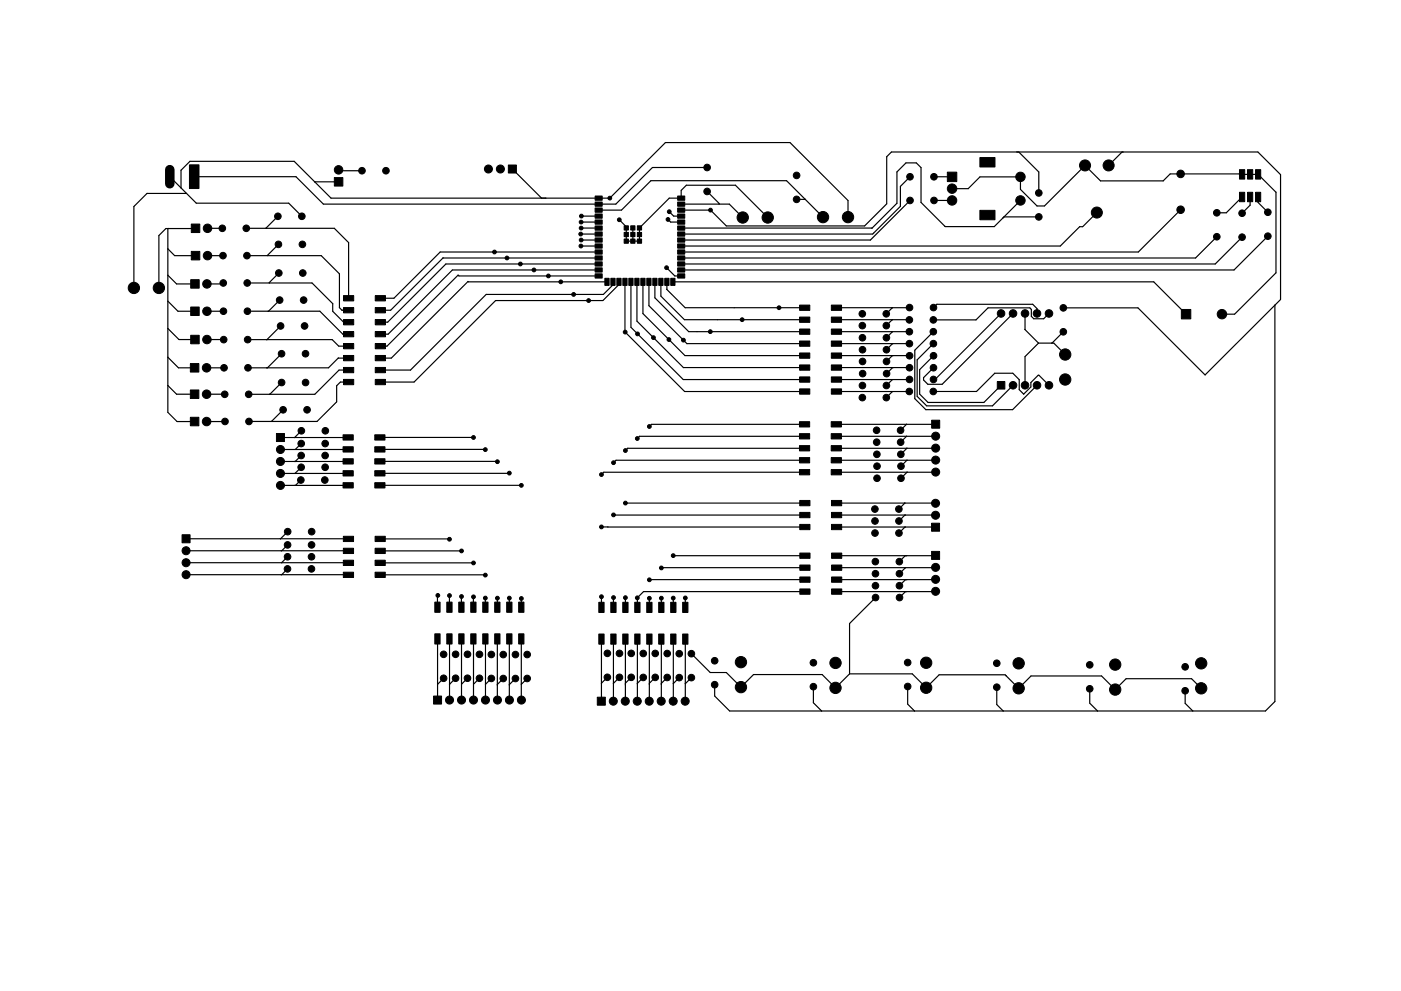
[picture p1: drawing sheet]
<svg xmlns="http://www.w3.org/2000/svg" width="297mm" height="210mm" viewBox="0 0 297 210" stroke-linecap="round" stroke-linejoin="round" font-family="sans-serif">
<g fill="#000" stroke="#000" stroke-width=".21">
<path d="M40.2 35h2v5h-2zM70.9 37.7h1.8v1.8h-1.8zM107.8 35h1.7v1.7h-1.7zM200.9 36.5h2v2h-2zM207.8 33.4h3.2v2h-3.2zM262.8 36h1.1v2h-1.1zM264.5 36h1.1v2h-1.1zM266.2 36h1.1v2h-1.1zM40.6 53.3h1.8v1.8h-1.8zM40.6 47.5h1.8v1.8h-1.8zM126.2 41.6h1.5v.9h-1.5zM126.2 42.9h1.5v.9h-1.5z"/>
<path d="M126.2 44.1h1.5v.9h-1.5zM126.2 45.4h1.5v.9h-1.5zM126.2 46.7h1.5v.9h-1.5zM126.2 47.9h1.5v.9h-1.5zM126.2 49.2h1.5v.9h-1.5zM126.2 50.5h1.5v.9h-1.5zM126.2 51.7h1.5v.9h-1.5zM126.2 53h1.5v.9h-1.5zM126.2 54.3h1.5v.9h-1.5zM126.2 55.6h1.5v.9h-1.5zM126.2 56.8h1.5v.9h-1.5zM126.2 58.1h1.5v.9h-1.5z"/>
<path d="M132.3 47.9h.9v.9h-.9zM132.3 49.3h.9v.9h-.9zM132.3 50.7h.9v.9h-.9zM133.7 49.3h.9v.9h-.9zM133.7 47.9h.9v.9h-.9zM133.7 50.7h.9v.9h-.9zM135.1 50.7h.9v.9h-.9zM135.1 49.3h.9v.9h-.9zM135.1 47.9h.9v.9h-.9zM143.7 58.1h1.5v.9h-1.5zM143.7 56.8h1.5v.9h-1.5zM143.7 55.6h1.5v.9h-1.5z"/>
<path d="M143.7 54.3h1.5v.9h-1.5zM143.7 53h1.5v.9h-1.5zM143.7 51.7h1.5v.9h-1.5zM143.7 50.5h1.5v.9h-1.5zM143.7 49.2h1.5v.9h-1.5zM143.7 47.9h1.5v.9h-1.5zM143.7 46.7h1.5v.9h-1.5zM143.7 45.4h1.5v.9h-1.5zM143.7 44.1h1.5v.9h-1.5zM143.7 42.9h1.5v.9h-1.5zM143.7 41.6h1.5v.9h-1.5zM207.8 44.6h3.2v2h-3.2z"/>
<path d="M262.8 40.8h1.1v2h-1.1zM264.5 40.8h1.1v2h-1.1zM266.2 40.8h1.1v2h-1.1zM40.4 77.1h1.8v1.8h-1.8zM40.4 71.1h1.8v1.8h-1.8zM40.4 65.1h1.8v1.8h-1.8zM40.4 59.3h1.8v1.8h-1.8zM72.8 62.7h2.2v1.1h-2.2zM72.8 65.3h2.2v1.1h-2.2zM72.8 67.8h2.2v1.1h-2.2zM72.8 70.3h2.2v1.2h-2.2zM72.8 72.9h2.2v1.1h-2.2z"/>
<path d="M72.8 75.4h2.2v1.1h-2.2zM72.8 78h2.2v1.1h-2.2zM79.6 78h2.1v1.1h-2.1zM79.6 75.4h2.1v1.1h-2.1zM79.6 72.9h2.1v1.1h-2.1zM79.6 70.3h2.1v1.2h-2.1zM79.6 67.8h2.1v1.1h-2.1zM79.6 65.3h2.1v1.1h-2.1zM79.6 62.7h2.1v1.1h-2.1zM128.2 59h.9v1.5h-.9zM129.5 59h.9v1.5h-.9zM130.8 59h.9v1.5h-.9z"/>
<path d="M132.1 59h.9v1.5h-.9zM133.3 59h.9v1.5h-.9zM134.6 59h.9v1.5h-.9zM135.9 59h.9v1.5h-.9zM137.1 59h.9v1.5h-.9zM138.4 59h.9v1.5h-.9zM139.7 59h.9v1.5h-.9zM140.9 59h.9v1.5h-.9zM142.2 59h.9v1.5h-.9zM169.5 64.7h2.2v1.1h-2.2zM169.5 67.3h2.2v1.1h-2.2zM169.5 69.8h2.2v1.1h-2.2z"/>
<path d="M169.5 72.3h2.2v1.2h-2.2zM169.5 74.9h2.2v1.1h-2.2zM169.5 77.4h2.2v1.1h-2.2zM169.5 80h2.2v1.1h-2.2zM176.3 80h2.1v1.1h-2.1zM176.3 77.4h2.1v1.1h-2.1zM176.3 74.9h2.1v1.1h-2.1zM176.3 72.3h2.1v1.2h-2.1zM176.3 69.8h2.1v1.1h-2.1zM176.3 67.3h2.1v1.1h-2.1zM176.3 64.7h2.1v1.1h-2.1zM250.5 65.7h2v2h-2z"/>
<path d="M40.4 82.7h1.8v1.8h-1.8zM40.4 88.5h1.8v1.8h-1.8zM58.6 92h1.7v1.7h-1.7zM72.7 92.2h2.2v1.2h-2.2zM72.7 94.8h2.2v1.1h-2.2zM72.7 97.3h2.2v1.1h-2.2zM72.8 80.5h2.2v1.1h-2.2zM79.5 97.3h2.1v1.1h-2.1zM79.5 94.8h2.1v1.1h-2.1zM79.5 92.2h2.1v1.2h-2.1zM79.6 80.5h2.1v1.1h-2.1zM169.5 89.5h2.2v1.1h-2.2z"/>
<path d="M169.5 92h2.2v1.1h-2.2zM169.5 94.5h2.2v1.2h-2.2zM169.5 97.1h2.2v1.1h-2.2zM169.5 82.5h2.2v1.1h-2.2zM176.2 97.1h2.2v1.1h-2.2zM176.2 94.5h2.2v1.2h-2.2zM176.2 92h2.2v1.1h-2.2zM176.2 89.5h2.2v1.1h-2.2zM176.3 82.5h2.1v1.1h-2.1zM197.5 89.1h1.7v1.7h-1.7zM211.4 80.9h1.6v1.6h-1.6zM38.6 113.5h1.7v1.7h-1.7z"/>
<path d="M72.7 99.9h2.2v1.1h-2.2zM72.7 102.4h2.2v1.1h-2.2zM72.8 113.8h2.2v1.1h-2.2zM72.8 116.3h2.2v1.1h-2.2zM72.8 118.9h2.2v1.1h-2.2zM79.5 102.4h2.1v1.1h-2.1zM79.5 99.9h2.1v1.1h-2.1zM79.5 118.9h2.2v1.1h-2.2zM79.5 116.3h2.2v1.1h-2.2zM79.5 113.8h2.2v1.1h-2.2zM169.5 99.6h2.2v1.1h-2.2zM169.6 106.2h2.1v1.1h-2.1z"/>
<path d="M169.6 108.7h2.1v1.1h-2.1zM169.6 111.3h2.1v1.1h-2.1zM169.6 117.3h2.1v1.2h-2.1zM176.2 99.6h2.2v1.1h-2.2zM176.3 111.3h2.1v1.1h-2.1zM176.3 108.7h2.1v1.1h-2.1zM176.3 106.2h2.1v1.1h-2.1zM176.3 117.3h2.2v1.2h-2.2zM197.5 117h1.7v1.7h-1.7zM197.5 111h1.7v1.7h-1.7zM72.8 121.4h2.2v1.1h-2.2zM79.5 121.4h2.2v1.1h-2.2z"/>
<path d="M92.2 134.5h1.1v2.1h-1.1zM92.2 127.7h1.1v2.2h-1.1zM94.7 134.5h1.1v2.1h-1.1zM94.7 127.7h1.1v2.2h-1.1zM97.3 134.5h1.1v2.1h-1.1zM97.3 127.7h1.1v2.2h-1.1zM99.8 134.5h1.1v2.1h-1.1zM99.8 127.7h1.1v2.2h-1.1zM102.3 134.5h1.2v2.1h-1.2zM102.3 127.7h1.2v2.2h-1.2zM104.9 134.5h1.1v2.1h-1.1zM104.9 127.7h1.1v2.2h-1.1z"/>
<path d="M107.4 134.5h1.1v2.1h-1.1zM107.4 127.7h1.1v2.2h-1.1zM110 134.5h1.1v2.1h-1.1zM110 127.7h1.1v2.2h-1.1zM127 134.5h1.1v2.2h-1.1zM127 127.8h1.1v2.1h-1.1zM129.5 134.5h1.1v2.2h-1.1zM129.5 127.8h1.1v2.1h-1.1zM132 134.5h1.2v2.2h-1.2zM132 127.8h1.2v2.1h-1.2zM134.6 134.5h1.1v2.2h-1.1zM134.6 127.8h1.1v2.1h-1.1z"/>
<path d="M137.1 134.5h1.1v2.2h-1.1zM137.1 127.8h1.1v2.1h-1.1zM139.7 134.5h1.1v2.2h-1.1zM139.7 127.8h1.1v2.1h-1.1zM142.2 134.5h1.1v2.2h-1.1zM142.2 127.8h1.1v2.1h-1.1zM144.7 134.5h1.2v2.2h-1.2zM144.7 127.8h1.2v2.1h-1.2zM169.6 119.9h2.1v1.1h-2.1zM169.6 122.4h2.1v1.1h-2.1zM169.6 125h2.1v1.1h-2.1zM176.3 125h2.2v1.1h-2.2z"/>
<path d="M176.3 122.4h2.2v1.1h-2.2zM176.3 119.9h2.2v1.1h-2.2zM91.9 147.7h1.7v1.7h-1.7zM126.6 147.9h1.7v1.7h-1.7z"/>
<circle cx="71.8" cy="36" r=".9"/>
<circle cx="76.7" cy="36.2" r=".7"/>
<circle cx="81.8" cy="36.2" r=".7"/>
<circle cx="103.6" cy="35.9" r=".85"/>
<circle cx="106.1" cy="35.9" r=".85"/>
<circle cx="149.9" cy="35.5" r=".7"/>
<circle cx="168.9" cy="37.2" r=".7"/>
<circle cx="192.9" cy="37.5" r=".7"/>
<circle cx="198" cy="37.5" r=".7"/>
<circle cx="216.4" cy="37.5" r="1"/>
<circle cx="230" cy="35.1" r="1.17"/>
<circle cx="235" cy="35.1" r="1.17"/>
<circle cx="250.3" cy="36.9" r=".8"/>
<circle cx="44" cy="54.2" r=".9"/>
<circle cx="44" cy="48.4" r=".9"/>
<circle cx="47.1" cy="48.4" r=".7"/>
<circle cx="47.3" cy="54.2" r=".7"/>
<circle cx="52.2" cy="48.4" r=".7"/>
<circle cx="52.4" cy="54.2" r=".7"/>
<circle cx="58.9" cy="45.9" r=".7"/>
<circle cx="59" cy="51.8" r=".7"/>
<circle cx="59.1" cy="57.9" r=".7"/>
<circle cx="64" cy="45.9" r=".7"/>
<circle cx="64.1" cy="51.8" r=".7"/>
<circle cx="64.2" cy="57.9" r=".7"/>
<circle cx="104.8" cy="53.5" r=".4"/>
<circle cx="107.5" cy="54.7" r=".4"/>
<circle cx="110.3" cy="56" r=".4"/>
<circle cx="113.2" cy="57.3" r=".4"/>
<circle cx="116.3" cy="58.5" r=".4"/>
<circle cx="118.9" cy="59.8" r=".4"/>
<circle cx="123.1" cy="49.7" r=".4"/>
<circle cx="123.2" cy="52.2" r=".4"/>
<circle cx="123.2" cy="47.1" r=".4"/>
<circle cx="123.2" cy="50.9" r=".4"/>
<circle cx="123.2" cy="48.4" r=".4"/>
<circle cx="123.3" cy="45.8" r=".4"/>
<circle cx="129.3" cy="42" r=".4"/>
<circle cx="131.3" cy="46.6" r=".4"/>
<circle cx="141.3" cy="56.8" r=".4"/>
<circle cx="141.6" cy="46.6" r=".4"/>
<circle cx="141.9" cy="44.9" r=".4"/>
<circle cx="149.9" cy="40.6" r=".7"/>
<circle cx="150.6" cy="44.6" r=".4"/>
<circle cx="157.5" cy="46.1" r="1.2"/>
<circle cx="162.8" cy="46.1" r="1.2"/>
<circle cx="168.9" cy="42.3" r=".7"/>
<circle cx="174.5" cy="46.1" r="1.2"/>
<circle cx="179.8" cy="46.1" r="1.2"/>
<circle cx="192.9" cy="42.5" r=".7"/>
<circle cx="198" cy="42.5" r=".7"/>
<circle cx="201.9" cy="42.5" r="1"/>
<circle cx="201.9" cy="40" r="1"/>
<circle cx="216.4" cy="42.5" r="1"/>
<circle cx="220.2" cy="40.9" r=".7"/>
<circle cx="220.2" cy="46" r=".7"/>
<circle cx="232.5" cy="45.1" r="1.17"/>
<circle cx="250.3" cy="44.5" r=".8"/>
<circle cx="258" cy="45.1" r=".7"/>
<circle cx="258" cy="50.2" r=".7"/>
<circle cx="263.3" cy="50.3" r=".7"/>
<circle cx="263.3" cy="45.2" r=".7"/>
<circle cx="268.8" cy="45" r=".7"/>
<circle cx="268.8" cy="50.1" r=".7"/>
<circle cx="28.4" cy="61.1" r="1.2"/>
<circle cx="33.7" cy="61.1" r="1.2"/>
<circle cx="43.8" cy="78" r=".9"/>
<circle cx="43.9" cy="60.2" r=".9"/>
<circle cx="43.9" cy="66" r=".9"/>
<circle cx="43.9" cy="72" r=".9"/>
<circle cx="47.3" cy="60" r=".7"/>
<circle cx="47.4" cy="66" r=".7"/>
<circle cx="47.4" cy="72.1" r=".7"/>
<circle cx="47.5" cy="78" r=".7"/>
<circle cx="52.4" cy="60" r=".7"/>
<circle cx="52.5" cy="66" r=".7"/>
<circle cx="52.5" cy="72.1" r=".7"/>
<circle cx="52.6" cy="78" r=".7"/>
<circle cx="59.3" cy="63.7" r=".7"/>
<circle cx="59.5" cy="69.2" r=".7"/>
<circle cx="59.7" cy="75" r=".7"/>
<circle cx="64.4" cy="63.7" r=".7"/>
<circle cx="64.6" cy="69.2" r=".7"/>
<circle cx="64.8" cy="75" r=".7"/>
<circle cx="121.6" cy="62.5" r=".4"/>
<circle cx="124.8" cy="63.8" r=".4"/>
<circle cx="132.5" cy="70.5" r=".4"/>
<circle cx="135.2" cy="70.8" r=".4"/>
<circle cx="138.5" cy="71.6" r=".4"/>
<circle cx="141.8" cy="72" r=".4"/>
<circle cx="144.9" cy="72.2" r=".4"/>
<circle cx="150.6" cy="70.4" r=".4"/>
<circle cx="157.3" cy="67.8" r=".4"/>
<circle cx="165.2" cy="65.3" r=".4"/>
<circle cx="182.8" cy="66.6" r=".7"/>
<circle cx="182.8" cy="69.1" r=".7"/>
<circle cx="182.9" cy="71.7" r=".7"/>
<circle cx="182.9" cy="74.2" r=".7"/>
<circle cx="182.9" cy="76.7" r=".7"/>
<circle cx="182.9" cy="79.3" r=".7"/>
<circle cx="187.9" cy="66.6" r=".7"/>
<circle cx="187.9" cy="69.1" r=".7"/>
<circle cx="187.9" cy="71.7" r=".7"/>
<circle cx="187.9" cy="74.2" r=".7"/>
<circle cx="188" cy="76.7" r=".7"/>
<circle cx="188" cy="79.3" r=".7"/>
<circle cx="192.8" cy="67.9" r=".7"/>
<circle cx="192.8" cy="70.4" r=".7"/>
<circle cx="192.8" cy="72.9" r=".7"/>
<circle cx="192.8" cy="78" r=".7"/>
<circle cx="192.8" cy="65.3" r=".7"/>
<circle cx="192.8" cy="75.5" r=".7"/>
<circle cx="197.9" cy="67.9" r=".7"/>
<circle cx="197.9" cy="70.4" r=".7"/>
<circle cx="197.9" cy="72.9" r=".7"/>
<circle cx="197.9" cy="78" r=".7"/>
<circle cx="197.9" cy="65.3" r=".7"/>
<circle cx="197.9" cy="75.5" r=".7"/>
<circle cx="212.2" cy="66.5" r=".8"/>
<circle cx="214.8" cy="66.5" r=".8"/>
<circle cx="217.3" cy="66.5" r=".8"/>
<circle cx="219.9" cy="66.5" r=".8"/>
<circle cx="222.4" cy="66.5" r=".8"/>
<circle cx="225.4" cy="70.4" r=".7"/>
<circle cx="225.4" cy="65.3" r=".7"/>
<circle cx="225.8" cy="75.2" r="1.2"/>
<circle cx="259.1" cy="66.7" r="1"/>
<circle cx="43.8" cy="83.6" r=".9"/>
<circle cx="43.8" cy="89.4" r=".9"/>
<circle cx="47.6" cy="83.7" r=".7"/>
<circle cx="47.7" cy="89.4" r=".7"/>
<circle cx="52.7" cy="83.7" r=".7"/>
<circle cx="52.8" cy="89.4" r=".7"/>
<circle cx="59.5" cy="95.4" r=".85"/>
<circle cx="59.5" cy="97.9" r=".85"/>
<circle cx="59.7" cy="81.2" r=".7"/>
<circle cx="60" cy="86.9" r=".7"/>
<circle cx="63.9" cy="96.6" r=".7"/>
<circle cx="63.9" cy="99.1" r=".7"/>
<circle cx="63.9" cy="94.1" r=".7"/>
<circle cx="63.9" cy="91.4" r=".7"/>
<circle cx="64.8" cy="81.2" r=".7"/>
<circle cx="65.1" cy="86.9" r=".7"/>
<circle cx="68.9" cy="96.6" r=".7"/>
<circle cx="68.9" cy="99.1" r=".7"/>
<circle cx="68.9" cy="94.1" r=".7"/>
<circle cx="69" cy="91.4" r=".7"/>
<circle cx="100.4" cy="92.8" r=".4"/>
<circle cx="102.9" cy="95.4" r=".4"/>
<circle cx="105.5" cy="98" r=".4"/>
<circle cx="130.1" cy="98.2" r=".4"/>
<circle cx="132.6" cy="95.6" r=".4"/>
<circle cx="135.1" cy="93" r=".4"/>
<circle cx="137.7" cy="90.5" r=".4"/>
<circle cx="182.8" cy="84.4" r=".7"/>
<circle cx="182.9" cy="81.8" r=".7"/>
<circle cx="185.9" cy="91.3" r=".7"/>
<circle cx="185.9" cy="93.8" r=".7"/>
<circle cx="185.9" cy="96.4" r=".7"/>
<circle cx="185.9" cy="98.9" r=".7"/>
<circle cx="187.9" cy="84.4" r=".7"/>
<circle cx="187.9" cy="81.8" r=".7"/>
<circle cx="190.9" cy="91.3" r=".7"/>
<circle cx="191" cy="93.8" r=".7"/>
<circle cx="191" cy="96.4" r=".7"/>
<circle cx="191" cy="98.9" r=".7"/>
<circle cx="192.8" cy="83.1" r=".7"/>
<circle cx="192.8" cy="80.5" r=".7"/>
<circle cx="197.9" cy="83.1" r=".7"/>
<circle cx="197.9" cy="80.5" r=".7"/>
<circle cx="198.4" cy="95.1" r=".85"/>
<circle cx="198.4" cy="92.5" r=".85"/>
<circle cx="198.4" cy="97.6" r=".85"/>
<circle cx="214.8" cy="81.7" r=".8"/>
<circle cx="217.3" cy="81.7" r=".8"/>
<circle cx="219.9" cy="81.7" r=".8"/>
<circle cx="222.4" cy="81.7" r=".8"/>
<circle cx="225.8" cy="80.5" r="1.2"/>
<circle cx="39.4" cy="116.8" r=".85"/>
<circle cx="39.4" cy="119.4" r=".85"/>
<circle cx="59.5" cy="103" r=".85"/>
<circle cx="59.5" cy="100.4" r=".85"/>
<circle cx="61" cy="118.1" r=".7"/>
<circle cx="61" cy="115.6" r=".7"/>
<circle cx="61" cy="112.8" r=".7"/>
<circle cx="63.8" cy="101.8" r=".7"/>
<circle cx="66" cy="118.1" r=".7"/>
<circle cx="66.1" cy="115.6" r=".7"/>
<circle cx="66.1" cy="112.8" r=".7"/>
<circle cx="68.9" cy="101.8" r=".7"/>
<circle cx="95.3" cy="114.4" r=".4"/>
<circle cx="97.8" cy="116.9" r=".4"/>
<circle cx="100.4" cy="119.4" r=".4"/>
<circle cx="108" cy="100.4" r=".4"/>
<circle cx="110.5" cy="103" r=".4"/>
<circle cx="127.5" cy="111.8" r=".4"/>
<circle cx="127.5" cy="100.7" r=".4"/>
<circle cx="130.1" cy="109.2" r=".4"/>
<circle cx="132.6" cy="106.7" r=".4"/>
<circle cx="142.7" cy="117.9" r=".4"/>
<circle cx="185.5" cy="108" r=".7"/>
<circle cx="185.5" cy="110.5" r=".7"/>
<circle cx="185.5" cy="113.1" r=".7"/>
<circle cx="185.6" cy="119.2" r=".7"/>
<circle cx="185.9" cy="101.5" r=".7"/>
<circle cx="190.6" cy="108" r=".7"/>
<circle cx="190.6" cy="110.5" r=".7"/>
<circle cx="190.6" cy="113.1" r=".7"/>
<circle cx="190.7" cy="119.2" r=".7"/>
<circle cx="191" cy="101.5" r=".7"/>
<circle cx="198.4" cy="106.8" r=".85"/>
<circle cx="198.4" cy="109.3" r=".85"/>
<circle cx="198.4" cy="100.2" r=".85"/>
<circle cx="39.4" cy="121.9" r=".85"/>
<circle cx="61" cy="120.7" r=".7"/>
<circle cx="66" cy="120.7" r=".7"/>
<circle cx="92.8" cy="126.3" r=".4"/>
<circle cx="94.1" cy="138.8" r=".7"/>
<circle cx="95.3" cy="126.4" r=".4"/>
<circle cx="96.6" cy="138.8" r=".7"/>
<circle cx="97.8" cy="126.6" r=".4"/>
<circle cx="99.1" cy="138.8" r=".7"/>
<circle cx="100.4" cy="126.6" r=".4"/>
<circle cx="101.7" cy="138.8" r=".7"/>
<circle cx="102.9" cy="126.9" r=".4"/>
<circle cx="102.9" cy="122" r=".4"/>
<circle cx="104.2" cy="138.9" r=".7"/>
<circle cx="105.5" cy="126.9" r=".4"/>
<circle cx="106.7" cy="138.9" r=".7"/>
<circle cx="108" cy="126.9" r=".4"/>
<circle cx="109.3" cy="138.9" r=".7"/>
<circle cx="110.5" cy="127" r=".4"/>
<circle cx="111.8" cy="138.9" r=".7"/>
<circle cx="127.5" cy="126.6" r=".4"/>
<circle cx="128.8" cy="138.6" r=".7"/>
<circle cx="130.1" cy="126.8" r=".4"/>
<circle cx="131.3" cy="138.6" r=".7"/>
<circle cx="132.6" cy="126.8" r=".4"/>
<circle cx="133.8" cy="138.6" r=".7"/>
<circle cx="135.1" cy="126.8" r=".4"/>
<circle cx="136.4" cy="138.6" r=".7"/>
<circle cx="137.7" cy="123" r=".4"/>
<circle cx="137.7" cy="126.9" r=".4"/>
<circle cx="138.9" cy="138.6" r=".7"/>
<circle cx="140.2" cy="120.5" r=".4"/>
<circle cx="140.2" cy="126.9" r=".4"/>
<circle cx="141.5" cy="138.7" r=".7"/>
<circle cx="142.7" cy="126.9" r=".4"/>
<circle cx="144" cy="138.7" r=".7"/>
<circle cx="145.3" cy="126.9" r=".4"/>
<circle cx="146.6" cy="138.7" r=".7"/>
<circle cx="185.6" cy="124.3" r=".7"/>
<circle cx="185.6" cy="121.7" r=".7"/>
<circle cx="185.6" cy="126.8" r=".7"/>
<circle cx="190.7" cy="124.3" r=".7"/>
<circle cx="190.7" cy="121.7" r=".7"/>
<circle cx="190.7" cy="126.8" r=".7"/>
<circle cx="198.4" cy="125.5" r=".85"/>
<circle cx="198.4" cy="122.9" r=".85"/>
<circle cx="198.4" cy="120.4" r=".85"/>
<circle cx="94.1" cy="143.9" r=".7"/>
<circle cx="95.3" cy="148.5" r=".85"/>
<circle cx="96.6" cy="143.9" r=".7"/>
<circle cx="97.9" cy="148.5" r=".85"/>
<circle cx="99.1" cy="143.9" r=".7"/>
<circle cx="100.4" cy="148.5" r=".85"/>
<circle cx="101.7" cy="143.9" r=".7"/>
<circle cx="102.9" cy="148.5" r=".85"/>
<circle cx="104.2" cy="143.9" r=".7"/>
<circle cx="105.5" cy="148.5" r=".85"/>
<circle cx="106.7" cy="144" r=".7"/>
<circle cx="108" cy="148.5" r=".85"/>
<circle cx="109.3" cy="144" r=".7"/>
<circle cx="110.6" cy="148.5" r=".85"/>
<circle cx="111.8" cy="143.9" r=".7"/>
<circle cx="128.8" cy="143.7" r=".7"/>
<circle cx="130" cy="148.8" r=".85"/>
<circle cx="131.3" cy="143.7" r=".7"/>
<circle cx="132.6" cy="148.8" r=".85"/>
<circle cx="133.8" cy="143.7" r=".7"/>
<circle cx="135.1" cy="148.8" r=".85"/>
<circle cx="136.4" cy="143.7" r=".7"/>
<circle cx="137.7" cy="148.8" r=".85"/>
<circle cx="138.9" cy="143.7" r=".7"/>
<circle cx="140.2" cy="148.8" r=".85"/>
<circle cx="141.5" cy="143.7" r=".7"/>
<circle cx="142.7" cy="148.8" r=".85"/>
<circle cx="144" cy="143.8" r=".7"/>
<circle cx="145.3" cy="148.8" r=".85"/>
<circle cx="146.6" cy="143.8" r=".7"/>
<circle cx="151.5" cy="140.2" r=".7"/>
<circle cx="151.5" cy="145.3" r=".7"/>
<circle cx="157.1" cy="140.5" r="1.2"/>
<circle cx="157.1" cy="145.8" r="1.2"/>
<circle cx="172.5" cy="140.6" r=".7"/>
<circle cx="172.5" cy="145.7" r=".7"/>
<circle cx="177.1" cy="145.9" r="1.2"/>
<circle cx="177.1" cy="140.6" r="1.2"/>
<circle cx="192.4" cy="145.6" r=".7"/>
<circle cx="192.4" cy="140.6" r=".7"/>
<circle cx="196.4" cy="145.9" r="1.2"/>
<circle cx="196.4" cy="140.6" r="1.2"/>
<circle cx="211.3" cy="140.7" r=".7"/>
<circle cx="211.3" cy="145.8" r=".7"/>
<circle cx="216" cy="146" r="1.2"/>
<circle cx="216" cy="140.7" r="1.2"/>
<circle cx="231" cy="146.1" r=".7"/>
<circle cx="231" cy="141.1" r=".7"/>
<circle cx="236.4" cy="146.3" r="1.2"/>
<circle cx="236.4" cy="141" r="1.2"/>
<circle cx="251.3" cy="146.6" r=".7"/>
<circle cx="251.3" cy="141.5" r=".7"/>
<circle cx="254.7" cy="146" r="1.2"/>
<circle cx="254.7" cy="140.7" r="1.2"/>
</g>
<path d="M36 36v3" fill="none" stroke="#000" stroke-width="2"/>
<g fill="none" stroke="#000" stroke-width=".25">
<path d="M36 37.5l5.6 5.6h19.6l2.8 2.8M66.7 38.6l-4.3-4.4h-22.1l-1.9 1.9v3.8M66.7 38.6l3.5 3.4h59.1M66.7 38.6h5.1M71.8 36l.2 .2h4.7M108.6 35.9l6.2 6.1M149.9 35.5h-11.6l-7.7 7.8h-62l-5.9-5.8h-21.5M192.9 37.5l-2 2v4.3l-5.9 5.9h-40.6M198 37.5h3.8M201.8 37.5h.1M216 32.2l4.2 4.3v4.4M237.9 32.2l-2.8 2.9"/>
<path d="M35.6 52.8l1.4 1.4h4.5M35.6 48.5v39l1.9 1.9h3.8M35.6 58.4l1.8 1.8h3.9M39.6 41h-8.4l-2.8 2.8v17.3M41.5 48.4l-6.3 .1-1.5 1.5v11.1M44 48.4h3.1M44 54.2h3.3M52.2 48.4h18.7l3 3.1v11.8M52.4 54.2h15.7l3.9 3.9v7.2l.5 .5h1.4M58.9 45.9l-2.5 2.5M59 51.8l-2.4 2.4M59.1 57.9l-2 2.1"/>
<path d="M123.1 49.7h3.8M123.2 52.2h3.7M123.2 47.1h3.7M123.2 48.4h3.7M123.2 50.9h3.7M123.3 45.8h3.6M126.9 56h-32.4l-12.3 12.4h-1.6M126.9 54.7h-33l-11.1 11.1h-2.2M126.9 57.3h-31l-13.6 13.6h-1.7M126.9 58.5h-29.6l-.2-.1-15 15h-1.5M126.9 44.6h4.9l6.2-6.3h28.8l7.7 7.8M126.9 53.5h-33.6l-9.8 9.8h-2.9"/>
<path d="M128.7 59.8l-29.5-.1-16.2 16.3h-2.4M129.3 42l11.8-11.8h26.4l12.3 12.3v3.6M129.3 42h.1M130 59.8v.6l-2.1 2.1h-24.8l-16.1 16h-6.4M131.2 59.8v.6l-3.4 3.4h-22.7l-17.3 17.3h-7.2M132.5 59.8v10.6l12.7 12.7h25.4M133.8 59.8v9.6l11.1 11.1h25.7M134.2 48.4v2.8M135 59.8v8.3l9.9 9.9h25.7M136.3 59.8v6.7l8.9 8.9h25.4M137.6 59.8v5.1l8 8h25M138.9 59.8v3.4l7.1 7.2h24.6"/>
<path d="M140.1 59.8v3l5 5h25.5M141.3 56.8l1.8 1.7h1.3M141.4 59.8v1.6l3.9 3.9h25.3M141.6 46.6l.6 .5h2.2M141.9 44.9l.9 .9h1.6M142.7 59.8h101.9l6.9 6.9M144.4 43.3h10.2l2.9 2.8M144.4 44.6h6.2l3.4 3.3h29.3l4.7-4.7v-10l1-1h77.7l4.8 4.8v26.5l-16 16-14.2-14.2h-15.9M149.9 40.6l2.6 2.7M162.8 46.1l-6.9-6.8h-10.4l-1.1 1.1v1.6h-2.5l-6.3 6.4v2.8h-2.8v-3.1l-1.5-1.5M168.9 42.3h1.8M170.7 42.3h.1"/>
<path d="M192.9 42.5l-8.4 8.4h-40.1M198 42.5h3.9M201.9 40h3.4l2.5-2.5h8.6v2.7l3.5 3.5h1.5l8.7-8.6 3.2 3.3h13.3l1.5-1.5 18.6 .1 3.8 3.8v17.1l-8.7 8.8h-2.7M212.9 46h7.3M216.4 42.5l-5.6 5.6h-10.4l-5.1-5.2v-7.3l-1-1h-2.2l-1.9 1.9v6.6l-5.3 5.3h-40.5M232.5 45.1l-3 3h-.6l-4.1 4.1h-80.4M250.3 44.5l-9 9h-96.9M258 50.2l-4.5 4.5h-109.1M263.3 50.3l-5.6 5.7h-113.3M263.3 41.8l-3.3 3.3h-2M265 41.8v1.7l-1.7 1.7M266.7 41.8v1.2l2.1 2"/>
<path d="M268.8 50.1l-7.2 7.2h-117.2M35.6 63.9l2.1 2.1h3.6M35.6 69.7l2.3 2.3h3.4M35.6 75.8l2.2 2.2h3.5M43.8 78h3.7M43.9 66h3.5M43.9 72l3.5 .1M47.3 60l-.2 .2h-3.2M47.4 66h.1M52.4 60h13.8l4.3 4.4v1.6l2.4 2.4h1M52.5 66h15.3l4.9 4.9h1.2M52.5 72.1h17.9l1.4 1.3h2.1"/>
<path d="M59.3 63.7l-2.4 2.3M59.5 69.2l-2.9 2.9M59.7 75l-3 3M73.9 76h-2.2l-2.1 2h-17M73.9 78.5h-2l-5.2 5.2h-14M177.3 72.9h15.5M177.3 78h15.5M177.3 75.4l15.5 .1M177.3 70.4h15.5M177.3 67.8l15.5 .1M189.2 65.3h.1M189.2 70.4l-1.3 1.3"/>
<path d="M189.2 65.3l-1.3 1.3M189.2 67.8l-1.3 1.3M189.2 75.4l-1.2 1.3M189.2 72.9l-1.3 1.3M189.3 78l-1.3 1.3M192.8 65.3h-15.5M197.9 70.4l-3.9 3.9v10.3l2.3 2.3h18.4l5.2-5.2M197.9 72.9l-3.4 3.4v7.8l2 2h13.9l4.4-4.4M197.9 65.3l.7-.7h20.4l.9 .9v1M197.9 75.5l-2.9 2.9v5.2l1.8 1.8h11.8l3.6-3.7M212.2 66.5l-14 14h-.3M214.8 66.5l-15 15h-3.1l-.9-.9v-.5l2.1-2.1"/>
<path d="M217.3 66.5v3.4l2.9 2.9M220.2 72.8l-2.9 2.9v6M220.2 72.8h3.2l2.4 2.4M222.4 66.5l-1.1 1.1h-2.1l-.5-.5v-1.5l-.4-.3h-8.8l-2.6 2.6h-9M225.4 70.4l-2.4 2.4M270.3 64.7v84.1l-2 2h-113.6l-3.2-3.1v-2.4M35.6 81.8l1.8 1.8h3.9M43.8 83.6h3.8M43.8 89.4h3.9M47.6 83.6v.1M47.7 89.4h.1M59.7 81.2l-2.5 2.5"/>
<path d="M60 86.9l-2.4 2.5M62.6 95.3v.1M63.9 99.1l-1.3 1.3M63.9 96.6l-1.3 1.3M63.9 94.1l-1.3 1.2M63.9 91.4l-1.4 1.4M73.8 92.8h-14.3M73.8 97.9h-14.3M73.8 95.3l-14.3 .1M73.9 81.1h-1.7l-.8 .7v3.5l-4.2 4.1h-14.4M80.5 92.8h19.9M80.5 97.9l25 .1"/>
<path d="M80.5 95.3l22.4 .1M100.4 92.8h.1M170.6 90h-32.5l-.4 .5M170.6 97.6h-40l-.5 .6M170.6 95.1h-37.5l-.5 .5M170.6 92.6h-35l-.5 .4M177.3 83.1h15.5M177.3 80.5h15.5M189.1 83.1l-1.2 1.3M189.1 80.5l-1.2 1.3M192.2 90l-1.3 1.3M192.2 92.6l-1.2 1.2"/>
<path d="M192.3 95.1l-1.3 1.3M192.3 97.6l-1.3 1.3M192.8 83.1h.1M192.8 80.5h.1M198.4 90h-21.1M198.4 97.6h-21.1M198.4 95.1h-21.1M198.4 92.5l-21.1 .1M222.4 81.7l-2.1-2.1h-.2l-1.5 1.6v.9l-1.6 1.5-.9-.9v-2.2l-1.4-1.3h-3.8l-3.9 3.9h-9.1M39.5 114.3h34.4M39.5 119.4h34.4M39.5 116.8l34.4 .1"/>
<path d="M59.7 119.4h.1M61 118.1l-1.3 1.3M61 115.6l-1.3 1.2M61 112.8l-1.5 1.5M62.6 100.4h.1M63.8 101.8l-1.2 1.2M73.8 103h-14.3M73.8 100.4h-14.3M80.5 103h30M80.6 114.3l14.7 .1M80.6 116.9h17.2M80.6 119.4h19.8"/>
<path d="M97.8 116.9h.1M100.4 119.4h.1M108 100.4h-27.5M110.5 103h.1M127.5 111.8h43.1M130.1 109.2l40.5 .1M132.6 106.7h.1M132.6 106.7h38M142.7 117.9h.1M142.8 117.9h27.9M170.6 100.2h-42.6l-.5 .5M177.4 111.8l21 .1"/>
<path d="M177.4 109.3h21M177.4 106.7l21 .1M191.8 106.7l-1.2 1.3M191.9 109.3l-1.3 1.2M191.9 111.8l-1.3 1.3M191.9 117.9l-1.2 1.3M192.3 100.2l-1.3 1.3M198.4 117.8l-21 .1M198.4 100.2h-21.1M39.5 121.9l34.4 .1M61 120.7l-1.3 1.2M80.6 122h22.3"/>
<path d="M92.7 135.6l.1 12.9M92.8 126.3l-.1 2.5M95.3 126.4v2.4M95.3 135.6v12.9M95.3 126.4h.1M97.8 126.6v2.2M97.8 135.6v12.9M97.8 126.6h.1M100.4 126.6v2.2M100.4 135.6v12.9M100.4 126.6h.1M102.9 126.9h.1"/>
<path d="M102.9 135.6v12.9M102.9 126.9v1.9M105.4 135.6l.1 12.9M105.5 126.9l-.1 1.9M108 126.9v1.9M108 135.6v12.9M110.5 127v1.8M110.5 135.6v12.9M110.5 127h.1M127.5 135.6v13.2M127.5 126.6v2.3M130.1 126.8v2.1"/>
<path d="M130.1 135.6l-.1 13.2M130.1 126.8h.1M132.6 126.8v2.1M132.6 135.6v13.2M135.1 135.6v13.2M137.7 126.9v2M137.7 135.6l-.1 13.2M140.2 126.9v2M140.2 135.6v13.2M142.7 126.9h.1M142.8 126.9v2M142.8 135.6l-.1 13.2"/>
<path d="M145.3 135.6v13.2M145.3 126.9v2M146.6 138.7l4 4h3.4l3.1 3.1 2.7-2.7h14.5l2.8 2.8 3-2.9M170.7 125.5h-34.3l-1.3 1.3v2.1M170.7 123h-33M170.7 120.4l-30.5 .1M185.6 126.8l-5.5 5.5v10.7M192 120.4l-1.3 1.3M192 125.5l-1.3 1.3M192 123l-1.3 1.3M198.4 125.5h-21M198.4 122.9l-21 .1"/>
<path d="M198.4 120.4h-21M92.8 145.2h.1M94.1 143.9l-1.3 1.3M96.6 143.9l-1.3 1.3M99.1 143.9l-1.3 1.2M101.7 143.9l-1.3 1.2M102.9 145.2h.1M104.2 143.9l-1.2 1.3M106.7 144l-1.3 1.2M109.3 144l-1.3 1.3M111.8 143.9l-1.3 1.3M128.8 143.7l-1.3 1.3"/>
<path d="M131.3 143.7l-1.2 1.3M133.8 143.7l-1.2 1.2M136.4 143.7l-1.3 1.3M138.9 143.7l-1.2 1.3M141.5 143.7l-1.3 1.3M142.8 145h.1M144 143.8l-1.2 1.2M146.6 143.8l-1.3 1.3M172.5 145.7v3.4l1.7 1.7M180.1 143h13.3l3 2.9 2.7-2.7h14l2.9 2.8 2.6-2.6h15l2.8 2.9 2.4-2.3h13.8l2.1 2M192.4 145.6v3.8l1.5 1.4M211.3 145.8v3.7l1.4 1.3"/>
<path d="M213.3 143.4h.1M231 146.1v3.1l1.7 1.6M251.3 146.6v2.6l1.6 1.6"/>
</g>
</svg>
